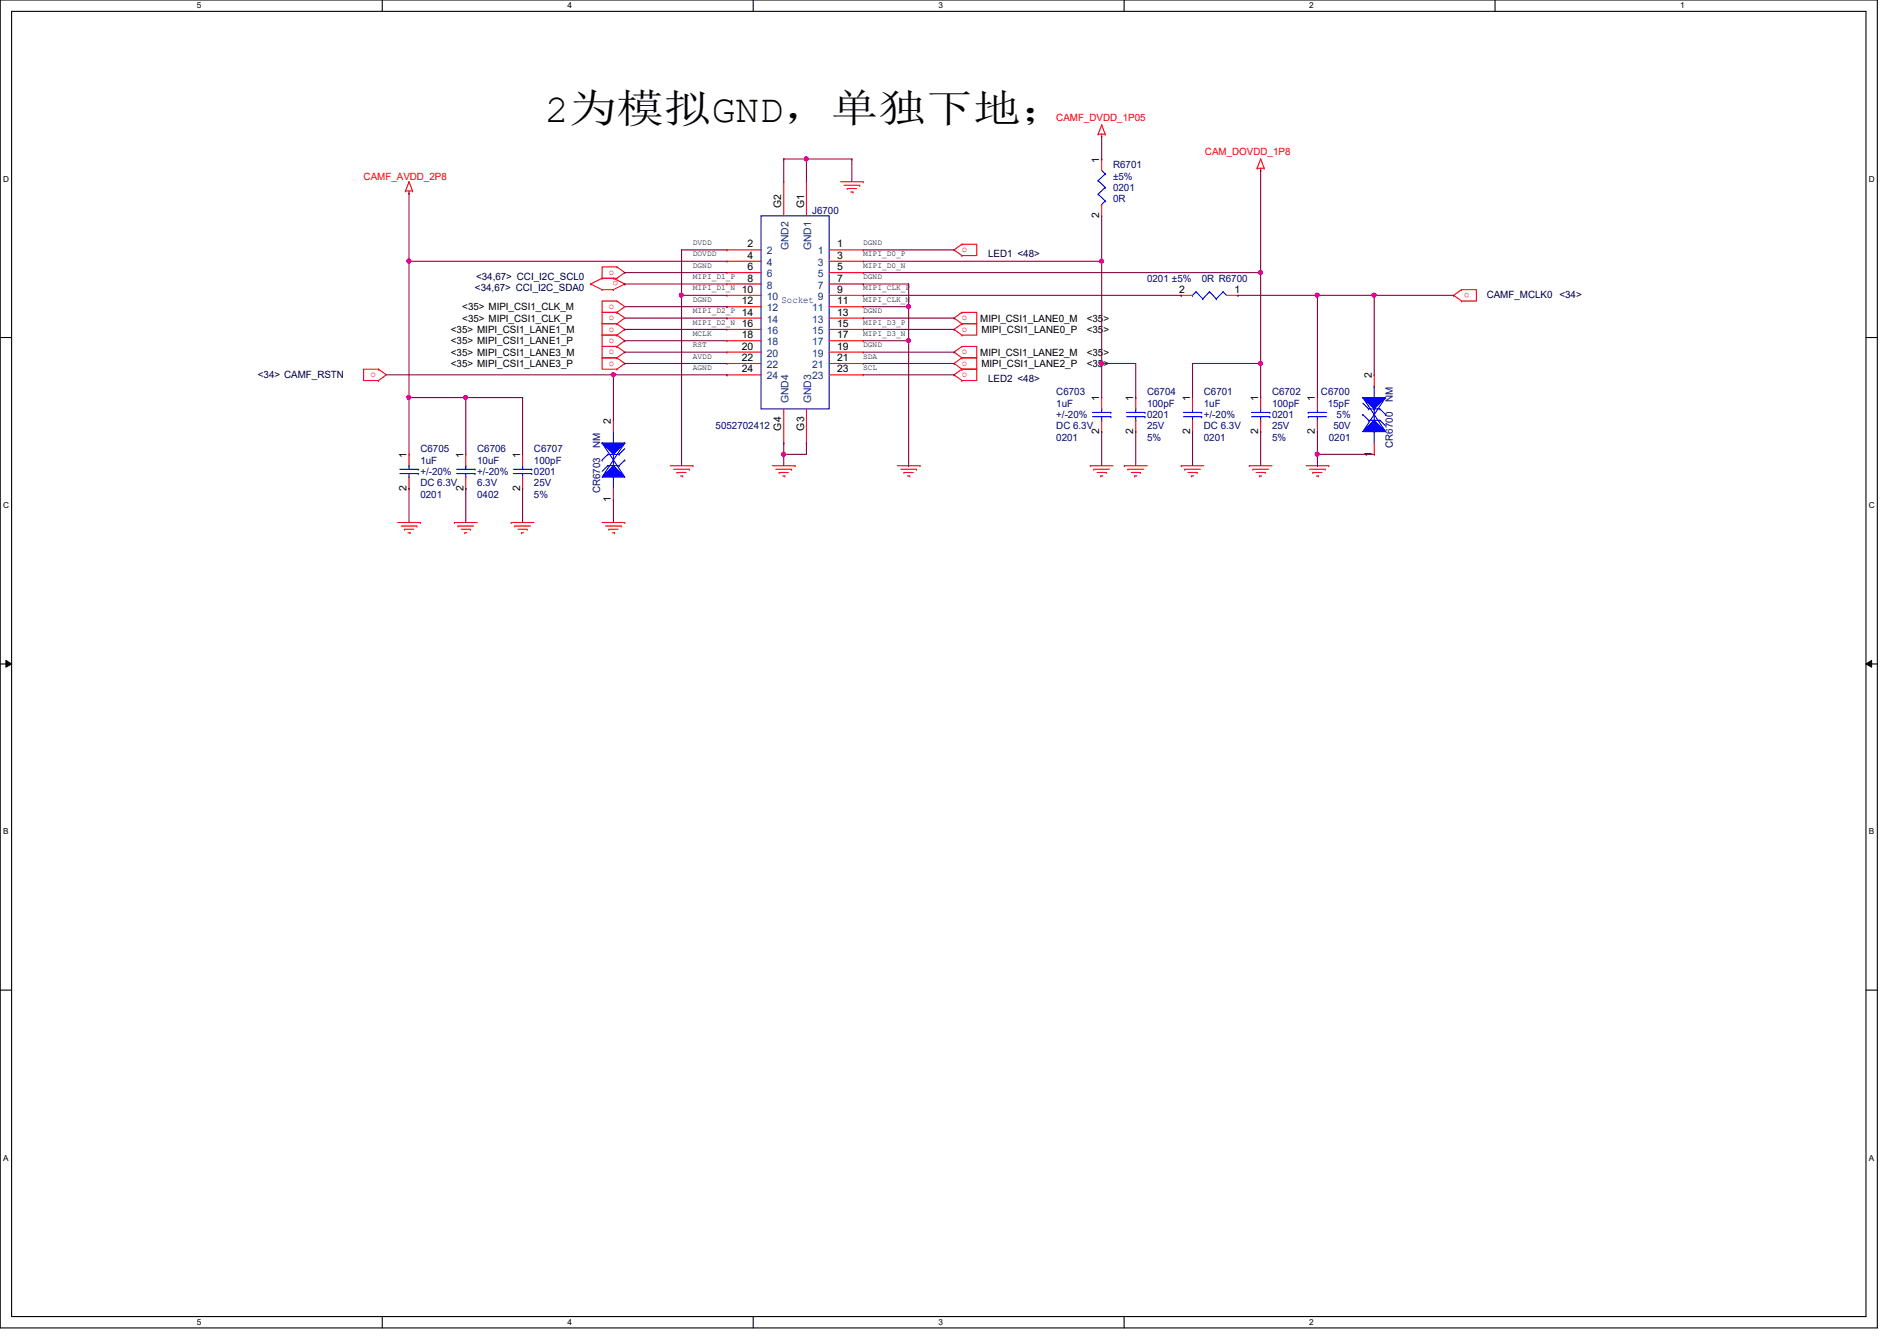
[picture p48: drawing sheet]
<svg xmlns="http://www.w3.org/2000/svg" width="297mm" height="210mm" viewBox="0 0 297 210" stroke-linecap="round" stroke-linejoin="round" font-family="sans-serif">
<defs><g id="words">
<text font-size="6.2" x="85.4" y="19.1">2为为为GND，单单单单；</text>
<g font-size="1.6" fill="#f00">
<text x="165.4" y="18.9">CAMF_DVDD_1P05</text>
<text x="56.9" y="28.1">CAMF_AVDD_2P8</text>
<text x="188.7" y="24.2">CAM_DOVDD_1P8</text>
<text x="150.6" y="39.5">o</text>
<text x="95.3" y="43">o</text>
<text x="96.8" y="44" transform="rotate(180 96.8 44)">o</text>
<text x="230.1" y="45.8" transform="rotate(180 230.1 45.8)">o</text>
<text x="95.3" y="48.3">o</text>
<text x="95.3" y="50.1">o</text>
<text x="95.3" y="53.7">o</text>
<text x="95.3" y="51.9">o</text>
<text x="150.6" y="50.1">o</text>
<text x="150.6" y="51.9">o</text>
<text x="58" y="59">o</text>
<text x="95.3" y="55.5">o</text>
<text x="95.3" y="57.2">o</text>
<text x="150.6" y="59">o</text>
<text x="150.6" y="57.2">o</text>
<text x="150.6" y="55.5">o</text>
</g>
<g font-size="1.6">
<text x="172.1" y="25.4" transform="rotate(-90 172.1 25.4)">1</text>
<text x="122.3" y="32.6" transform="rotate(-90 122.3 32.6)">G2</text>
<text x="125.9" y="32.6" transform="rotate(-90 125.9 32.6)">G1</text>
<text x="172.1" y="34.1" transform="rotate(-90 172.1 34.1)">2</text>
<text x="117" y="38.7">2</text>
<text x="117" y="40.5">4</text>
<text x="131.1" y="38.7">1</text>
<text x="131.1" y="40.5">3</text>
<text x="116.2" y="45.8">10</text>
<text x="116.2" y="47.6">12</text>
<text x="117" y="42.3">6</text>
<text x="117" y="44.1">8</text>
<text x="131.1" y="42.3">5</text>
<text x="131.1" y="44.1">7</text>
<text x="131.1" y="45.8">9</text>
<text x="131.1" y="47.6">11</text>
<text x="184.6" y="45.8">2</text>
<text x="193.3" y="45.8">1</text>
<text x="70.6" y="53.9">&lt;35&gt; MIPI_CSI1_LANE1_P</text>
<text x="70.6" y="52.1">&lt;35&gt; MIPI_CSI1_LANE1_M</text>
<text x="72.4" y="48.6">&lt;35&gt; MIPI_CSI1_CLK_M</text>
<text x="72.4" y="50.3">&lt;35&gt; MIPI_CSI1_CLK_P</text>
<text x="116.2" y="49.4">14</text>
<text x="116.2" y="51.2">16</text>
<text x="116.2" y="53">18</text>
<text x="131.1" y="49.4">13</text>
<text x="131.1" y="51.2">15</text>
<text x="131.1" y="53">17</text>
<text x="153.5" y="50.3">MIPI_CSI1_LANE0_M</text>
<text x="153.7" y="52.1">MIPI_CSI1_LANE0_P</text>
<text x="170.2" y="50.3">&lt;35&gt;</text>
<text x="170.2" y="52.1">&lt;35&gt;</text>
<text x="70.6" y="57.4">&lt;35&gt; MIPI_CSI1_LANE3_P</text>
<text x="70.6" y="55.7">&lt;35&gt; MIPI_CSI1_LANE3_M</text>
<text x="116.2" y="54.7">20</text>
<text x="116.2" y="56.5">22</text>
<text x="116.2" y="58.3">24</text>
<text x="131.1" y="54.7">19</text>
<text x="131.1" y="56.5">21</text>
<text x="131.1" y="58.3">23</text>
<text x="153.5" y="55.7">MIPI_CSI1_LANE2_M</text>
<text x="153.7" y="57.4">MIPI_CSI1_LANE2_P</text>
<text x="170.2" y="55.7">&lt;35&gt;</text>
<text x="170.2" y="57.4">&lt;35&gt;</text>
<text x="214.8" y="59.2" transform="rotate(-90 214.8 59.2)">2</text>
<text x="172.1" y="62.8" transform="rotate(-90 172.1 62.8)">1</text>
<text x="177.5" y="62.8" transform="rotate(-90 177.5 62.8)">1</text>
<text x="186.3" y="62.8" transform="rotate(-90 186.3 62.8)">1</text>
<text x="197" y="62.8" transform="rotate(-90 197 62.8)">1</text>
<text x="205.9" y="62.8" transform="rotate(-90 205.9 62.8)">1</text>
<text x="63.7" y="71.7" transform="rotate(-90 63.7 71.7)">1</text>
<text x="72.6" y="71.7" transform="rotate(-90 72.6 71.7)">1</text>
<text x="81.4" y="71.7" transform="rotate(-90 81.4 71.7)">1</text>
<text x="95.7" y="66.3" transform="rotate(-90 95.7 66.3)">2</text>
<text x="122.3" y="67.4" transform="rotate(-90 122.3 67.4)">G4</text>
<text x="125.9" y="67.4" transform="rotate(-90 125.9 67.4)">G3</text>
<text x="172.1" y="67.9" transform="rotate(-90 172.1 67.9)">2</text>
<text x="177.5" y="67.9" transform="rotate(-90 177.5 67.9)">2</text>
<text x="186.3" y="67.9" transform="rotate(-90 186.3 67.9)">2</text>
<text x="197" y="67.9" transform="rotate(-90 197 67.9)">2</text>
<text x="205.9" y="67.9" transform="rotate(-90 205.9 67.9)">2</text>
<text x="214.8" y="71.5" transform="rotate(-90 214.8 71.5)">1</text>
<text x="63.7" y="76.8" transform="rotate(-90 63.7 76.8)">2</text>
<text x="72.6" y="76.8" transform="rotate(-90 72.6 76.8)">2</text>
<text x="81.4" y="76.8" transform="rotate(-90 81.4 76.8)">2</text>
<text x="95.7" y="78.6" transform="rotate(-90 95.7 78.6)">1</text>
</g>
<g font-size="1.6" fill="#000080">
<text x="174.3" y="26.3">R6701</text>
<text x="174.3" y="28.1">±5%</text>
<text x="174.3" y="29.9">0201</text>
<text x="127.2" y="33.4">J6700</text>
<text x="174.3" y="31.7">0R</text>
<text x="179.6" y="44.1">0201 ±5%</text>
<text x="188.2" y="44.1">0R R6700</text>
<text x="165.4" y="61.9">C6703</text>
<text x="165.4" y="63.7">1uF</text>
<text x="165.4" y="65.4">+/-20%</text>
<text x="179.6" y="61.9">C6704</text>
<text x="179.6" y="63.7">100pF</text>
<text x="179.6" y="65.4">0201</text>
<text x="188.5" y="61.9">C6701</text>
<text x="188.5" y="63.7">1uF</text>
<text x="188.5" y="65.4">+/-20%</text>
<text x="199.2" y="61.9">C6702</text>
<text x="199.2" y="63.7">100pF</text>
<text x="199.2" y="65.4">0201</text>
<text x="206.8" y="61.9">C6700</text>
<text x="207.9" y="63.7">15pF</text>
<text x="209.3" y="65.4">5%</text>
<text x="218.1" y="63" transform="rotate(-90 218.1 63)">NM</text>
<text x="65.8" y="70.8">C6705</text>
<text x="74.7" y="70.8">C6706</text>
<text x="83.6" y="70.8">C6707</text>
<text x="94" y="70.1" transform="rotate(-90 94 70.1)">NM</text>
<text x="112.1" y="67.2">5052702412</text>
<text x="165.4" y="69">0201</text>
<text x="165.4" y="67.2">DC 6.3V</text>
<text x="179.6" y="67.2">25V</text>
<text x="179.6" y="69">5%</text>
<text x="188.5" y="69">0201</text>
<text x="188.5" y="67.2">DC 6.3V</text>
<text x="199.2" y="67.2">25V</text>
<text x="199.2" y="69">5%</text>
<text x="208.1" y="69">0201</text>
<text x="208.8" y="67.2">50V</text>
<text x="218.1" y="70.1" transform="rotate(-90 218.1 70.1)">CR6700</text>
<text x="65.8" y="72.6">1uF</text>
<text x="65.8" y="77.9">0201</text>
<text x="65.8" y="76.1">DC 6.3V</text>
<text x="65.8" y="74.3">+/-20%</text>
<text x="74.7" y="72.6">10uF</text>
<text x="74.7" y="77.9">0402</text>
<text x="74.7" y="76.1">6.3V</text>
<text x="74.7" y="74.3">+/-20%</text>
<text x="83.6" y="72.6">100pF</text>
<text x="83.6" y="74.3">0201</text>
<text x="83.6" y="76.1">25V</text>
<text x="83.6" y="77.9">5%</text>
<text x="94" y="77.2" transform="rotate(-90 94 77.2)">CR6703</text>
</g>
<g font-size="1.6" fill="#004080">
<text x="120.1" y="39.8">2</text>
<text x="120.1" y="41.6">4</text>
<text x="123.5" y="39.2" transform="rotate(-90 123.5 39.2)">GND2</text>
<text x="127" y="39.2" transform="rotate(-90 127 39.2)">GND1</text>
<text x="128.1" y="39.8">1</text>
<text x="128.1" y="41.6">3</text>
<text x="120.1" y="43.4">6</text>
<text x="120.1" y="45.2">8</text>
<text x="120.1" y="46.9">10</text>
<text x="128.1" y="43.4">5</text>
<text x="128.1" y="45.2">7</text>
<text x="128.1" y="46.9">9</text>
<text x="120.1" y="48.7">12</text>
<text x="120.1" y="50.5">14</text>
<text x="120.1" y="52.3">16</text>
<text x="127.2" y="48.7">11</text>
<text x="127.2" y="50.5">13</text>
<text x="127.2" y="52.3">15</text>
<text x="120.1" y="54.1">18</text>
<text x="120.1" y="55.8">20</text>
<text x="120.1" y="57.6">22</text>
<text x="120.1" y="59.4">24</text>
<text x="127.2" y="54.1">17</text>
<text x="127.2" y="55.8">19</text>
<text x="127.2" y="57.6">21</text>
<text x="127.2" y="59.4">23</text>
<text x="123.5" y="63.1" transform="rotate(-90 123.5 63.1)">GND4</text>
<text x="127" y="63.1" transform="rotate(-90 127 63.1)">GND3</text>
</g>
<g font-size="1.6" fill="#000040">
<text x="154.7" y="40.2">LED1 &lt;48&gt;</text>
<text x="74.4" y="45.6">&lt;34,67&gt; CCI_I2C_SDA0</text>
<text x="74.5" y="43.8">&lt;34,67&gt; CCI_I2C_SCL0</text>
<text x="232.8" y="46.6">CAMF_MCLK0 &lt;34&gt;</text>
<text x="40.4" y="59.2">&lt;34&gt; CAMF_RSTN</text>
<text x="154.7" y="59.8">LED2 &lt;48&gt;</text>
</g>
<text font-size="1.6" fill="#00f" x="122.4" y="47.5">Socket</text>
<g font-size="1.3">
<text x="30.8" y="1.3">5</text>
<text x="88.9" y="1.3">4</text>
<text x="146.9" y="1.3">3</text>
<text x="205" y="1.3">2</text>
<text x="263.1" y="1.3">1</text>
<text x=".5" y="28.4">D</text>
<text x="292.6" y="28.4">D</text>
<text x=".5" y="79.5">C</text>
<text x="292.6" y="79.5">C</text>
<text x=".5" y="130.6">B</text>
<text x="292.6" y="130.6">B</text>
<text x=".5" y="181.7">A</text>
<text x="292.6" y="181.7">A</text>
<text x="30.8" y="207.4">5</text>
<text x="88.9" y="207.4">4</text>
<text x="146.9" y="207.4">3</text>
<text x="205" y="207.4">2</text>
</g>
<g font-size="1.2">
<text x="108.5" y="38.4">DVDD</text>
<text x="108.5" y="40.1">DOVDD</text>
<text x="108.5" y="41.9">DGND</text>
<text x="135.2" y="38.4">DGND</text>
<text x="135.2" y="40.1">MIPI_D0_P</text>
<text x="135.2" y="41.9">MIPI_D0_N</text>
<text x="108.5" y="43.7">MIPI_D1_P</text>
<text x="108.5" y="45.5">MIPI_D1_N</text>
<text x="108.5" y="47.2">DGND</text>
<text x="135.2" y="45.5">MIPI_CLK_P</text>
<text x="135.2" y="47.2">MIPI_CLK_N</text>
<text x="135.2" y="43.7">DGND</text>
<text x="108.5" y="49">MIPI_D2_P</text>
<text x="108.5" y="50.8">MIPI_D2_N</text>
<text x="108.5" y="52.6">MCLK</text>
<text x="135.2" y="50.8">MIPI_D3_P</text>
<text x="135.2" y="52.6">MIPI_D3_N</text>
<text x="135.2" y="49">DGND</text>
<text x="108.5" y="54.4">RST</text>
<text x="108.5" y="56.1">AVDD</text>
<text x="108.5" y="57.9">AGND</text>
<text x="135.2" y="54.4">DGND</text>
<text x="135.2" y="56.1">SDA</text>
<text x="135.2" y="57.9">SCL</text>
</g>
</g></defs>
<path d="M0 0h294v207.9h-294zM1.8 1.8h290.4v204.3h-290.4z" fill="none" stroke="#000" stroke-width=".17"/>
<g fill="#fff">
<path d="M30.8 .2h.7v1.4h-.7z"/>
<path d="M30.8 206.2h.7v1.4h-.7z"/>
</g>
<path d="M59.9 0v1.8M59.9 206.1v1.8" fill="none" stroke="#000" stroke-width=".17"/>
<g fill="#fff">
<path d="M88.9 .2h.6v1.4h-.6z"/>
<path d="M88.9 206.2h.6v1.4h-.6z"/>
</g>
<path d="M117.9 0v1.8M117.9 206.1v1.8" fill="none" stroke="#000" stroke-width=".17"/>
<g fill="#fff">
<path d="M146.9 .2h.7v1.4h-.7z"/>
<path d="M146.9 206.2h.7v1.4h-.7z"/>
</g>
<path d="M176 0v1.8M176 206.1v1.8" fill="none" stroke="#000" stroke-width=".17"/>
<g fill="#fff">
<path d="M205 .2h.7v1.4h-.7z"/>
<path d="M205 206.2h.7v1.4h-.7z"/>
</g>
<path d="M234.1 0v1.8" fill="none" stroke="#000" stroke-width=".17"/>
<g fill="#fff">
<path d="M263.1 .2h.7v1.4h-.7z"/>
<path d="M.5 27.3h.9v1.4h-.9z"/>
<path d="M292.6 27.3h.9v1.4h-.9z"/>
<path d="M.5 78.4h.9v1.4h-.9z"/>
<path d="M292.6 78.4h.9v1.4h-.9z"/>
</g>
<path d="M0 52.8h1.8M292.2 52.8h1.8" fill="none" stroke="#000" stroke-width=".17"/>
<g fill="#fff">
<path d="M.5 129.5h.8v1.4h-.8z"/>
<path d="M292.6 129.5h.9v1.4h-.9z"/>
</g>
<path d="M0 103.9h1.8M292.2 103.9h1.8" fill="none" stroke="#000" stroke-width=".17"/>
<path d="M.9 103.4l.9 .5-.9 .5zM292.2 103.9l.9-.5v1z" fill="#000"/>
<path d="M.9 103.4l.9 .5-.9 .5zM292.2 103.9l.9-.5v1z" fill="none" stroke="#000" stroke-width=".16"/>
<g fill="#fff">
<path d="M.5 180.5h.8v1.4h-.8z"/>
<path d="M292.6 180.5h.9v1.4h-.9z"/>
</g>
<path d="M0 155h1.8M292.2 155h1.8" fill="none" stroke="#000" stroke-width=".17"/>
<g fill="none" stroke="#f00" stroke-width=".17">
<path d="M172.5 19.6h.1M172.5 19.6l-.5 1.4M172.5 19.6l.6 1.4M63.5 29.9h.1M63.5 29.9h1.1M64 30.2h.1M64 28.4h.1M64 29.9v.3M64 28.4l-.5 1.5M64 28.4l.6 1.5M64.6 29.9h.1M131.6 28.4h3.6"/>
<path d="M132.2 29h2.4M132.7 29.5h.1M132.7 29.5h1.4M133.2 30.1h.4M133.6 30.1h.1M134.6 29h.1M135.2 28.4h.1M150.6 38.2h.1M150.6 38.2h2.3v1.8h-2.3M150.6 38.2l-1.2 .9 1.2 .9M172 21h.1M172 21h1.1"/>
<path d="M172.5 21.3h.1M172.5 24.9h.1M172.5 33.8h.1M172.5 21v.3M172.5 24.9v1.8M172.5 32v1.8M173.1 21h.1M196.8 26.3h.1M196.8 26.3h1.1M197.4 26.7h.1M197.4 24.9h.1M197.4 26.3v.4"/>
<path d="M197.4 24.9l.5 1.4M197.4 24.9l-.6 1.4M197.9 26.3h.1M59.3 57.8h.1M59.3 59.6h.1M59.3 57.8h-2.4v1.8h2.4M59.3 57.8l1.2 .9-1.2 .9M92.5 44.4h.1M92.5 44.4l1.8 .9M94.3 45.3h.1M94.3 43.6h.1M94.3 45.3h1.8"/>
<path d="M94.3 43.6h1.8M94.3 43.6l-1.8 .8M96.1 45.3h.1M96.1 43.6h.1M96.1 43.6l1.7 .8M96.6 41.8h.1M96.6 43.6h.1M96.6 41.8h-2.3v1.8h2.3M96.6 47.1h.1M96.6 48.9h.1M96.6 47.1h-2.3v1.8h2.3M96.6 50.7h.1"/>
<path d="M96.6 48.9h-2.3v1.8h2.3M96.6 52.5h.1M96.6 54.2h.1M96.6 52.5h-2.3v1.7h2.3M96.6 50.7h-2.3v1.8h2.3M96.6 56h.1M96.6 54.2h-2.3v1.8h2.3M96.6 57.8h.1M96.6 56h-2.3v1.8h2.3M96.6 41.8l1.2 .9-1.2 .9M96.6 47.1l1.2 .9-1.2 .9M96.6 48.9l1.2 .9-1.2 .9"/>
<path d="M96.6 52.5l1.2 .8-1.2 .9M96.6 50.7l1.2 .9-1.2 .9M96.6 54.2l1.2 .9-1.2 .9M96.6 56l1.2 .9-1.2 .9M97.8 44.4h.1M97.8 44.4l-1.7 .9M150.6 57.8h.1M150.6 59.6h.1M150.6 57.8h2.3v1.8h-2.3M150.6 40h.1M150.6 48.9h.1M150.6 50.7h.1"/>
<path d="M150.6 48.9h2.3v1.8h-2.3M150.6 52.5h.1M150.6 50.7h2.3v1.8h-2.3M150.6 56h.1M150.6 56h2.3v1.8h-2.3M150.6 54.2h.1M150.6 54.2h2.3v1.8h-2.3M150.6 57.8l-1.2 .9 1.2 .9M150.6 48.9l-1.2 .9 1.2 .9M150.6 50.7l-1.2 .9 1.2 .9M150.6 56l-1.2 .9 1.2 .9M150.6 54.2l-1.2 .9 1.2 .9"/>
<path d="M228.9 47.1h.1M228.9 45.3h.1M228.9 45.3h2.3v1.8h-2.3M228.9 45.3l-1.3 .9 1.3 .9M104.9 72.9h3.6M105.5 73.4h2.4M106 74h.1M106 74h1.4M106.5 74.5h.4M106.9 74.5h.1M107.9 73.4h.1M108.5 72.9h.1"/>
<path d="M120.9 72.9h3.6M121.5 73.4h2.4M122 74h.1M122 74h1.4M122.6 74.5h.3M122.9 74.5h.1M123.9 73.4h.1M124.5 72.9h.1M140.5 72.9h3.6M141.1 73.4h2.4M141.6 74h.1M141.6 74h1.4"/>
<path d="M142.1 74.5h.3M142.4 74.5h.1M143.5 73.4h.1M144.1 72.9h.1M170.7 72.9h.1M170.7 72.9h3.6M171.3 73.4h.1M171.3 73.4h2.4M171.8 74h1.4M172.3 74.5h.1M172.3 74.5h.4M173.2 74h.1"/>
<path d="M176.1 72.9h.1M176.1 72.9h3.5M176.6 73.4h.1M176.6 73.4h2.5M177.1 74h1.5M177.7 74.5h.1M177.7 74.5h.3M178.6 74h.1M185 72.9h.1M185 72.9h3.5M185.5 73.4h.1M185.5 73.4h2.5"/>
<path d="M186 74h1.4M186.6 74.5h.1M186.6 74.5h.3M187.4 74h.1M195.6 72.9h.1M195.6 72.9h3.6M196.2 73.4h.1M196.2 73.4h2.4M196.7 74h1.4M197.2 74.5h.1M197.2 74.5h.4M197.4 62.2h.1"/>
<path d="M197.4 67.6h.1M197.4 62.2v1.8M197.4 65.8v1.8M198.1 74h.1M204.5 72.9h3.6M205.1 73.4h2.4M205.6 74h.1M205.6 74h1.4M206.1 74.5h.4M206.5 74.5h.1M207.5 73.4h.1M208.1 72.9h.1"/>
<path d="M62.3 81.8h3.5M62.8 82.3h2.5M63.3 82.8h.1M63.3 82.8h1.5M63.9 83.4h.3M64.2 83.4h.1M65.3 82.3h.1M65.8 81.8h.1M71.2 81.8h.1M71.2 81.8h3.5M71.7 82.3h.1M71.7 82.3h2.5"/>
<path d="M72.2 82.8h1.5M72.8 83.4h.1M72.8 83.4h.3M73.7 82.8h.1M80 81.8h.1M80 81.8h3.6M80.6 82.3h.1M80.6 82.3h2.5M81.1 82.8h1.4M81.7 83.4h.1M81.7 83.4h.3M82.5 82.8h.1"/>
<path d="M94.3 81.8h3.5M94.8 82.3h2.5M95.3 82.8h.1M95.3 82.8h1.5M95.9 83.4h.3M96.2 83.4h.1M97.3 82.3h.1M97.8 81.8h.1"/>
</g>
<g fill="none" stroke="#00f" stroke-width=".17">
<path d="M172 28.3h.1M172 30.4h.1M172 28.3l1.1 1M172 30.4l1.1 1.1M172.5 32h.1M172.5 26.7l.6 .5M173.1 27.2h.1M173.1 29.3h.1M173.1 31.5h.1M173.1 27.2l-1.1 1.1M173.1 29.3l-1.1 1.1M173.1 31.5l-.6 .5"/>
<path d="M196 64.6h2.8M196 65.2h2.8M197.4 64h.1M197.4 65.8h.1M197.4 64v.6M197.4 65.2v.6M198.8 64.6h.1M198.8 65.2h.1"/>
</g>
<path d="M213.4 67.6l1.8-1.8 1.8 1.8z" fill="#00f"/>
<path d="M213.4 67.6l1.8-1.8 1.8 1.8zM213.4 64.9h.1M213.4 64.9l.9 .9M214.3 65.8h.1M214.3 65.8h1.8M215.2 67.6h.1M215.2 64h.1M215.2 64v1.8M215.2 67.6v1.7M216.1 65.8h.1M216.1 65.8l.9 .9" fill="none" stroke="#00f" stroke-width=".17"/>
<path d="M213.4 62.2h3.6l-1.8 1.8z" fill="#00f"/>
<g fill="none" stroke="#00f" stroke-width=".17">
<path d="M119.2 33.8h10.6v30.2h-10.6zM186.7 46.2h.1M187.3 45.7h.1M187.3 45.7l1 1.1M187.3 45.7l-.6 .5M188.3 46.8h.1M189.4 45.7h.1M189.4 45.7l1.1 1.1M189.4 45.7l-1.1 1.1M190.5 46.8h.1M191.5 45.7h.1M191.5 45.7l.6 .5"/>
<path d="M191.5 45.7l-1 1.1M62.6 73.4h2.9M62.6 74.1h2.9M64 72.9h.1M64 74.7h.1M64 72.9v.5M64 74.1v.6M65.5 73.4h.1M65.5 74.1h.1M71.5 73.4h2.9M71.5 74.1h2.9M72.9 72.9h.1"/>
<path d="M72.9 74.7h.1M72.9 72.9v.5M72.9 74.1v.6M74.4 73.4h.1M74.4 74.1h.1M171.1 64.6h2.8M171.1 65.2h2.8M172.5 64h.1M172.5 65.8h.1M172.5 64v.6M172.5 65.2v.6M173.9 64.6h.1"/>
<path d="M173.9 65.2h.1M176.4 64.6h2.9M176.4 65.2h2.9M177.8 64h.1M177.8 65.8h.1M177.8 64v.6M177.8 65.2v.6M179.3 64.6h.1M179.3 65.2h.1M204.8 64.6h.1M204.8 65.2h.1M204.8 64.6h2.9"/>
<path d="M204.8 65.2h2.9M206.3 64h.1M206.3 65.8h.1M206.3 64v.6M206.3 65.2v.6M213.4 62.2h3.6l-1.8 1.8zM213.4 62.2h.1M213.4 63.1l.9 .9M213.4 62.2l3.6 5.4M214.3 64h.1M214.3 64h1.8M215.2 60.5h.1"/>
<path d="M215.2 60.5v1.7M216.1 64h.1M216.1 64l.9 .9M217 64.9h.1M217 62.2h.1M217 62.2l-3.6 5.4"/>
</g>
<g fill="none" stroke="#f00" stroke-width=".17">
<path d="M113.8 39.1h.1M113.8 39.1h5.4M122.7 28.4h.1M122.7 28.4v5.4M126.3 28.4h.1M126.3 28.4v5.4M129.8 39.1h5.4M135.2 39.1h.1M113.8 40.9h.1M113.8 42.7h.1M113.8 44.4h.1M113.8 46.2h.1"/>
<path d="M113.8 48h.1M113.8 49.8h.1M113.8 51.6h.1M113.8 53.3h.1M113.8 55.1h.1M113.8 56.9h.1M113.8 58.7h.1M113.8 40.9h5.4M113.8 42.7h5.4M113.8 44.4h5.4M113.8 46.2h5.4M113.8 48h5.4"/>
<path d="M113.8 49.8h5.4M113.8 51.6h5.4M113.8 53.3h5.4M113.8 55.1h5.4M113.8 56.9h5.4M113.8 58.7h5.4M129.8 40.9h5.4M129.8 42.7h5.4M129.8 44.4h5.4M129.8 46.2h5.4M129.8 48h5.4M129.8 49.8h5.4"/>
<path d="M129.8 51.6h5.4M129.8 53.3h5.4M129.8 55.1h5.4M129.8 56.9h5.4M129.8 58.7h5.4M135.2 40.9h.1M135.2 42.7h.1M135.2 44.4h.1M135.2 46.2h.1M135.2 48h.1M135.2 49.8h.1M135.2 51.6h.1"/>
<path d="M135.2 53.3h.1M135.2 55.1h.1M135.2 56.9h.1M135.2 58.7h.1M185 46.2h.1M185 46.2h1.7M192.1 46.2h1.7M193.8 46.2h.1M215.2 58.7h.1M215.2 58.7v1.8M64 71.1h.1M64 76.5h.1"/>
<path d="M64 71.1v1.8M64 74.7v1.8M72.9 71.1h.1M72.9 76.5h.1M72.9 71.1v1.8M72.9 74.7v1.8M122.7 69.3h.1M122.7 64v5.3M126.3 69.3h.1M126.3 64v5.3M172.5 62.2h.1M172.5 67.6h.1"/>
<path d="M172.5 62.2v1.8M172.5 65.8v1.8M177.8 62.2h.1M177.8 67.6h.1M177.8 62.2v1.8M177.8 65.8v1.8M206.3 62.2h.1M206.3 67.6h.1M206.3 62.2v1.8M206.3 65.8v1.8M215.2 71.1h.1M215.2 69.3v1.8"/>
</g>
<path d="M96.1 72.9l1.7 1.8h-3.5z" fill="#00f"/>
<path d="M95.2 72.9h.1M95.2 72.9l-.9 .9M95.2 72.9h1.7M96.1 72.9l1.7 1.8h-3.5zM96.1 74.7h.1M96.1 71.1h.1M96.1 71.1v1.8M96.1 74.7v1.8M96.9 72.9h.1M97.8 72h.1M97.8 72l-.9 .9" fill="none" stroke="#00f" stroke-width=".17"/>
<path d="M94.3 69.3h3.5l-1.7 1.8z" fill="#00f"/>
<g fill="none" stroke="#00f" stroke-width=".17">
<path d="M80.4 73.4h2.9M80.4 74.1h2.9M81.8 72.9h.1M81.8 74.7h.1M81.8 72.9v.5M81.8 74.1v.6M83.3 73.4h.1M83.3 74.1h.1M94.3 69.3h3.5l-1.7 1.8zM94.3 72h.1M94.3 69.3h.1M94.3 69.3l3.5 5.4"/>
<path d="M95.2 71.1h.1M95.2 71.1h1.7M95.2 71.1l-.9 .9M96.1 67.6h.1M96.1 67.6v1.7M96.9 71.1h.1M97.8 69.3h.1M97.8 70.2l-.9 .9M97.8 69.3l-3.5 5.4M185.3 64.6h2.9M185.3 65.2h2.9M186.7 64h.1"/>
<path d="M186.7 65.8h.1M186.7 64v.6M186.7 65.2v.6M188.2 64.6h.1M188.2 65.2h.1"/>
</g>
<path d="M81.8 71.1h.1M81.8 76.5h.1M81.8 71.1v1.8M81.8 74.7v1.8M96.1 78.2h.1M96.1 65.8h.1M96.1 65.8v1.8M96.1 76.5v1.7M186.7 62.2h.1M186.7 67.6h.1M186.7 62.2v1.8M186.7 65.8v1.8" fill="none" stroke="#f00" stroke-width=".17"/>
<path d="M122.7 24.9h.1M122.7 24.9h3.6M135.2 39.1h14.2M149.4 39.1h.1M135.2 44.4h.1M135.2 44.4h7.1M135.2 42.7h62.2M197.4 42.7h.1M122.7 69.3h.1M122.7 69.3v1.8" fill="none" stroke="#800040" stroke-width=".17"/>
<circle cx="197.4" cy="42.6" r=".32" fill="#f0f"/>
<circle cx="197.4" cy="42.6" r=".32" fill="none" stroke="#f0f" stroke-width=".17"/>
<path d="M135.2 40.9h37.3M172.5 40.9h.1" fill="none" stroke="#800040" stroke-width=".17"/>
<circle cx="172.5" cy="40.9" r=".32" fill="#f0f"/>
<circle cx="172.5" cy="40.9" r=".32" fill="none" stroke="#f0f" stroke-width=".17"/>
<path d="M97.8 42.7h.1M97.8 42.7h16M135.2 53.3h7.1M135.2 46.2h49.8M135.2 48h7.1M142.3 53.3h.1M142.3 48h.1M185 46.2h.1" fill="none" stroke="#800040" stroke-width=".17"/>
<circle cx="142.3" cy="48" r=".32" fill="#f0f"/>
<circle cx="142.3" cy="48" r=".32" fill="none" stroke="#f0f" stroke-width=".17"/>
<path d="M97.8 44.4h.1M97.8 44.4h16M106.7 46.2h.1M106.7 46.2v26.7" fill="none" stroke="#800040" stroke-width=".17"/>
<circle cx="106.7" cy="46.2" r=".32" fill="#f0f"/>
<circle cx="106.7" cy="46.2" r=".32" fill="none" stroke="#f0f" stroke-width=".17"/>
<path d="M122.7 24.9h.1M122.7 24.9v3.5M126.3 24.9h.1M126.3 24.9h7.1M126.3 24.9v3.5M133.4 24.9h.1M133.4 24.9v3.5M64 40.9h.1M64 40.9h49.8" fill="none" stroke="#800040" stroke-width=".17"/>
<circle cx="126.3" cy="24.9" r=".32" fill="#f0f"/>
<circle cx="126.3" cy="24.9" r=".32" fill="none" stroke="#f0f" stroke-width=".17"/>
<path d="M122.7 71.1h.1M122.7 71.1v1.8M126.3 69.3h.1M126.3 69.3v1.8h-3.6" fill="none" stroke="#800040" stroke-width=".17"/>
<circle cx="122.7" cy="71.1" r=".32" fill="#f0f"/>
<circle cx="122.7" cy="71.1" r=".32" fill="none" stroke="#f0f" stroke-width=".17"/>
<g fill="none" stroke="#800040" stroke-width=".17">
<path d="M64 30.2h.1M64 30.2v32M106.7 39.1h.1M106.7 39.1v7.1M106.7 39.1h7.1M64 40.9h.1M106.7 46.2h.1M106.7 46.2h7.1M64 76.5h.1M64 76.5v5.3M72.9 62.2h.1M72.9 76.5h.1"/>
<path d="M72.9 62.2v8.9M72.9 76.5v5.3M81.8 76.5h.1M81.8 62.2h.1M81.8 62.2v8.9M81.8 76.5v5.3"/>
</g>
<circle cx="64" cy="62.2" r=".32" fill="#f0f"/>
<circle cx="64" cy="62.2" r=".32" fill="none" stroke="#f0f" stroke-width=".17"/>
<circle cx="64" cy="40.9" r=".32" fill="#f0f"/>
<circle cx="64" cy="40.9" r=".32" fill="none" stroke="#f0f" stroke-width=".17"/>
<path d="M64 62.2h.1M64 62.2h17.8M72.9 62.2h.1" fill="none" stroke="#800040" stroke-width=".17"/>
<circle cx="72.9" cy="62.2" r=".32" fill="#f0f"/>
<circle cx="72.9" cy="62.2" r=".32" fill="none" stroke="#f0f" stroke-width=".17"/>
<path d="M60.5 58.7h35.6M96.1 58.7h.1M64 62.2h.1M64 62.2v8.9" fill="none" stroke="#800040" stroke-width=".17"/>
<circle cx="96" cy="58.6" r=".32" fill="#f0f"/>
<circle cx="96" cy="58.6" r=".32" fill="none" stroke="#f0f" stroke-width=".17"/>
<path d="M135.2 58.7h14.2M142.3 53.3v19.6M149.4 58.7h.1M142.3 72.9h.1" fill="none" stroke="#800040" stroke-width=".17"/>
<circle cx="142.3" cy="53.3" r=".32" fill="#f0f"/>
<circle cx="142.3" cy="53.3" r=".32" fill="none" stroke="#f0f" stroke-width=".17"/>
<path d="M142.3 48h.1M142.3 44.4h.1M142.3 44.4v8.9M206.3 46.2h.1M206.3 46.2h8.9M206.3 46.2v16M215.2 46.2h.1" fill="none" stroke="#800040" stroke-width=".17"/>
<circle cx="206.3" cy="46.2" r=".32" fill="#f0f"/>
<circle cx="206.3" cy="46.2" r=".32" fill="none" stroke="#f0f" stroke-width=".17"/>
<g fill="none" stroke="#800040" stroke-width=".17">
<path d="M197.4 26.7h.1M197.4 26.7v35.5M186.7 56.9h.1M186.7 56.9h10.7M186.7 56.9v5.3M197.4 56.9h.1M197.4 42.7h.1M186.7 67.6h.1M186.7 67.6v5.3M197.4 67.6h.1M197.4 67.6v5.3M206.3 71.1h.1"/>
<path d="M206.3 67.6v3.5"/>
</g>
<circle cx="197.4" cy="56.9" r=".32" fill="#f0f"/>
<circle cx="197.4" cy="56.9" r=".32" fill="none" stroke="#f0f" stroke-width=".17"/>
<path d="M172.5 24.9h.1M172.5 21.3v3.6M172.5 33.8v28.4M172.5 56.9h.1M172.5 40.9h.1M172.5 56.9h5.3v5.3M172.5 67.6h.1M172.5 67.6v5.3M177.8 62.2h.1M177.8 67.6h.1M177.8 67.6v5.3" fill="none" stroke="#800040" stroke-width=".17"/>
<circle cx="172.5" cy="56.9" r=".32" fill="#f0f"/>
<circle cx="172.5" cy="56.9" r=".32" fill="none" stroke="#f0f" stroke-width=".17"/>
<path d="M96.1 58.7h.1M96.1 58.7v7.1M96.1 58.7h17.7M113.8 58.7h.1M193.8 46.2h.1M193.8 46.2h12.5M96.1 78.2h.1M96.1 78.2v3.6M206.3 71.1h.1M206.3 72.9h.1M206.3 71.1h8.9M206.3 71.1v1.8" fill="none" stroke="#800040" stroke-width=".17"/>
<circle cx="206.3" cy="71.1" r=".32" fill="#f0f"/>
<circle cx="206.3" cy="71.1" r=".32" fill="none" stroke="#f0f" stroke-width=".17"/>
<path d="M215.2 46.2h.1M215.2 46.2v12.5" fill="none" stroke="#800040" stroke-width=".17"/>
<circle cx="215.2" cy="46.2" r=".32" fill="#f0f"/>
<circle cx="215.2" cy="46.2" r=".32" fill="none" stroke="#f0f" stroke-width=".17"/>
<g fill="none" stroke="#800040" stroke-width=".17">
<path d="M97.8 51.6h.1M97.8 53.3h.1M97.8 55.1h.1M97.8 56.9h.1M97.8 49.8h16M97.8 51.6h16M97.8 53.3h16M97.8 55.1h16M97.8 56.9h16M97.8 48h16M113.8 49.8h.1M113.8 48h.1"/>
<path d="M135.2 49.8h14.2M135.2 51.6h14.2M135.2 55.1h14.2M135.2 56.9h14.2M149.4 56.9h.1M149.4 49.8h.1M149.4 51.6h.1M149.4 55.1h.1M215.2 46.2h12.4M227.6 46.2h.1"/>
</g>
<circle cx="197.4" cy="42.6" r=".32" fill="#f0f"/>
<circle cx="197.4" cy="42.6" r=".32" fill="none" stroke="#f0f" stroke-width=".17"/>
<circle cx="172.5" cy="40.9" r=".32" fill="#f0f"/>
<circle cx="172.5" cy="40.9" r=".32" fill="none" stroke="#f0f" stroke-width=".17"/>
<circle cx="142.3" cy="48" r=".32" fill="#f0f"/>
<circle cx="142.3" cy="48" r=".32" fill="none" stroke="#f0f" stroke-width=".17"/>
<circle cx="106.7" cy="46.2" r=".32" fill="#f0f"/>
<circle cx="106.7" cy="46.2" r=".32" fill="none" stroke="#f0f" stroke-width=".17"/>
<circle cx="126.3" cy="24.9" r=".32" fill="#f0f"/>
<circle cx="126.3" cy="24.9" r=".32" fill="none" stroke="#f0f" stroke-width=".17"/>
<circle cx="122.7" cy="71.1" r=".32" fill="#f0f"/>
<circle cx="122.7" cy="71.1" r=".32" fill="none" stroke="#f0f" stroke-width=".17"/>
<circle cx="64" cy="62.2" r=".32" fill="#f0f"/>
<circle cx="64" cy="62.2" r=".32" fill="none" stroke="#f0f" stroke-width=".17"/>
<circle cx="64" cy="40.9" r=".32" fill="#f0f"/>
<circle cx="64" cy="40.9" r=".32" fill="none" stroke="#f0f" stroke-width=".17"/>
<circle cx="72.9" cy="62.2" r=".32" fill="#f0f"/>
<circle cx="72.9" cy="62.2" r=".32" fill="none" stroke="#f0f" stroke-width=".17"/>
<circle cx="96" cy="58.6" r=".32" fill="#f0f"/>
<circle cx="96" cy="58.6" r=".32" fill="none" stroke="#f0f" stroke-width=".17"/>
<circle cx="142.3" cy="53.3" r=".32" fill="#f0f"/>
<circle cx="142.3" cy="53.3" r=".32" fill="none" stroke="#f0f" stroke-width=".17"/>
<circle cx="206.3" cy="46.2" r=".32" fill="#f0f"/>
<circle cx="206.3" cy="46.2" r=".32" fill="none" stroke="#f0f" stroke-width=".17"/>
<circle cx="197.4" cy="56.9" r=".32" fill="#f0f"/>
<circle cx="197.4" cy="56.9" r=".32" fill="none" stroke="#f0f" stroke-width=".17"/>
<circle cx="172.5" cy="56.9" r=".32" fill="#f0f"/>
<circle cx="172.5" cy="56.9" r=".32" fill="none" stroke="#f0f" stroke-width=".17"/>
<circle cx="206.3" cy="71.1" r=".32" fill="#f0f"/>
<circle cx="206.3" cy="71.1" r=".32" fill="none" stroke="#f0f" stroke-width=".17"/>
<circle cx="215.2" cy="46.2" r=".32" fill="#f0f"/>
<circle cx="215.2" cy="46.2" r=".32" fill="none" stroke="#f0f" stroke-width=".17"/>
<use href="#words"/>
</svg>
